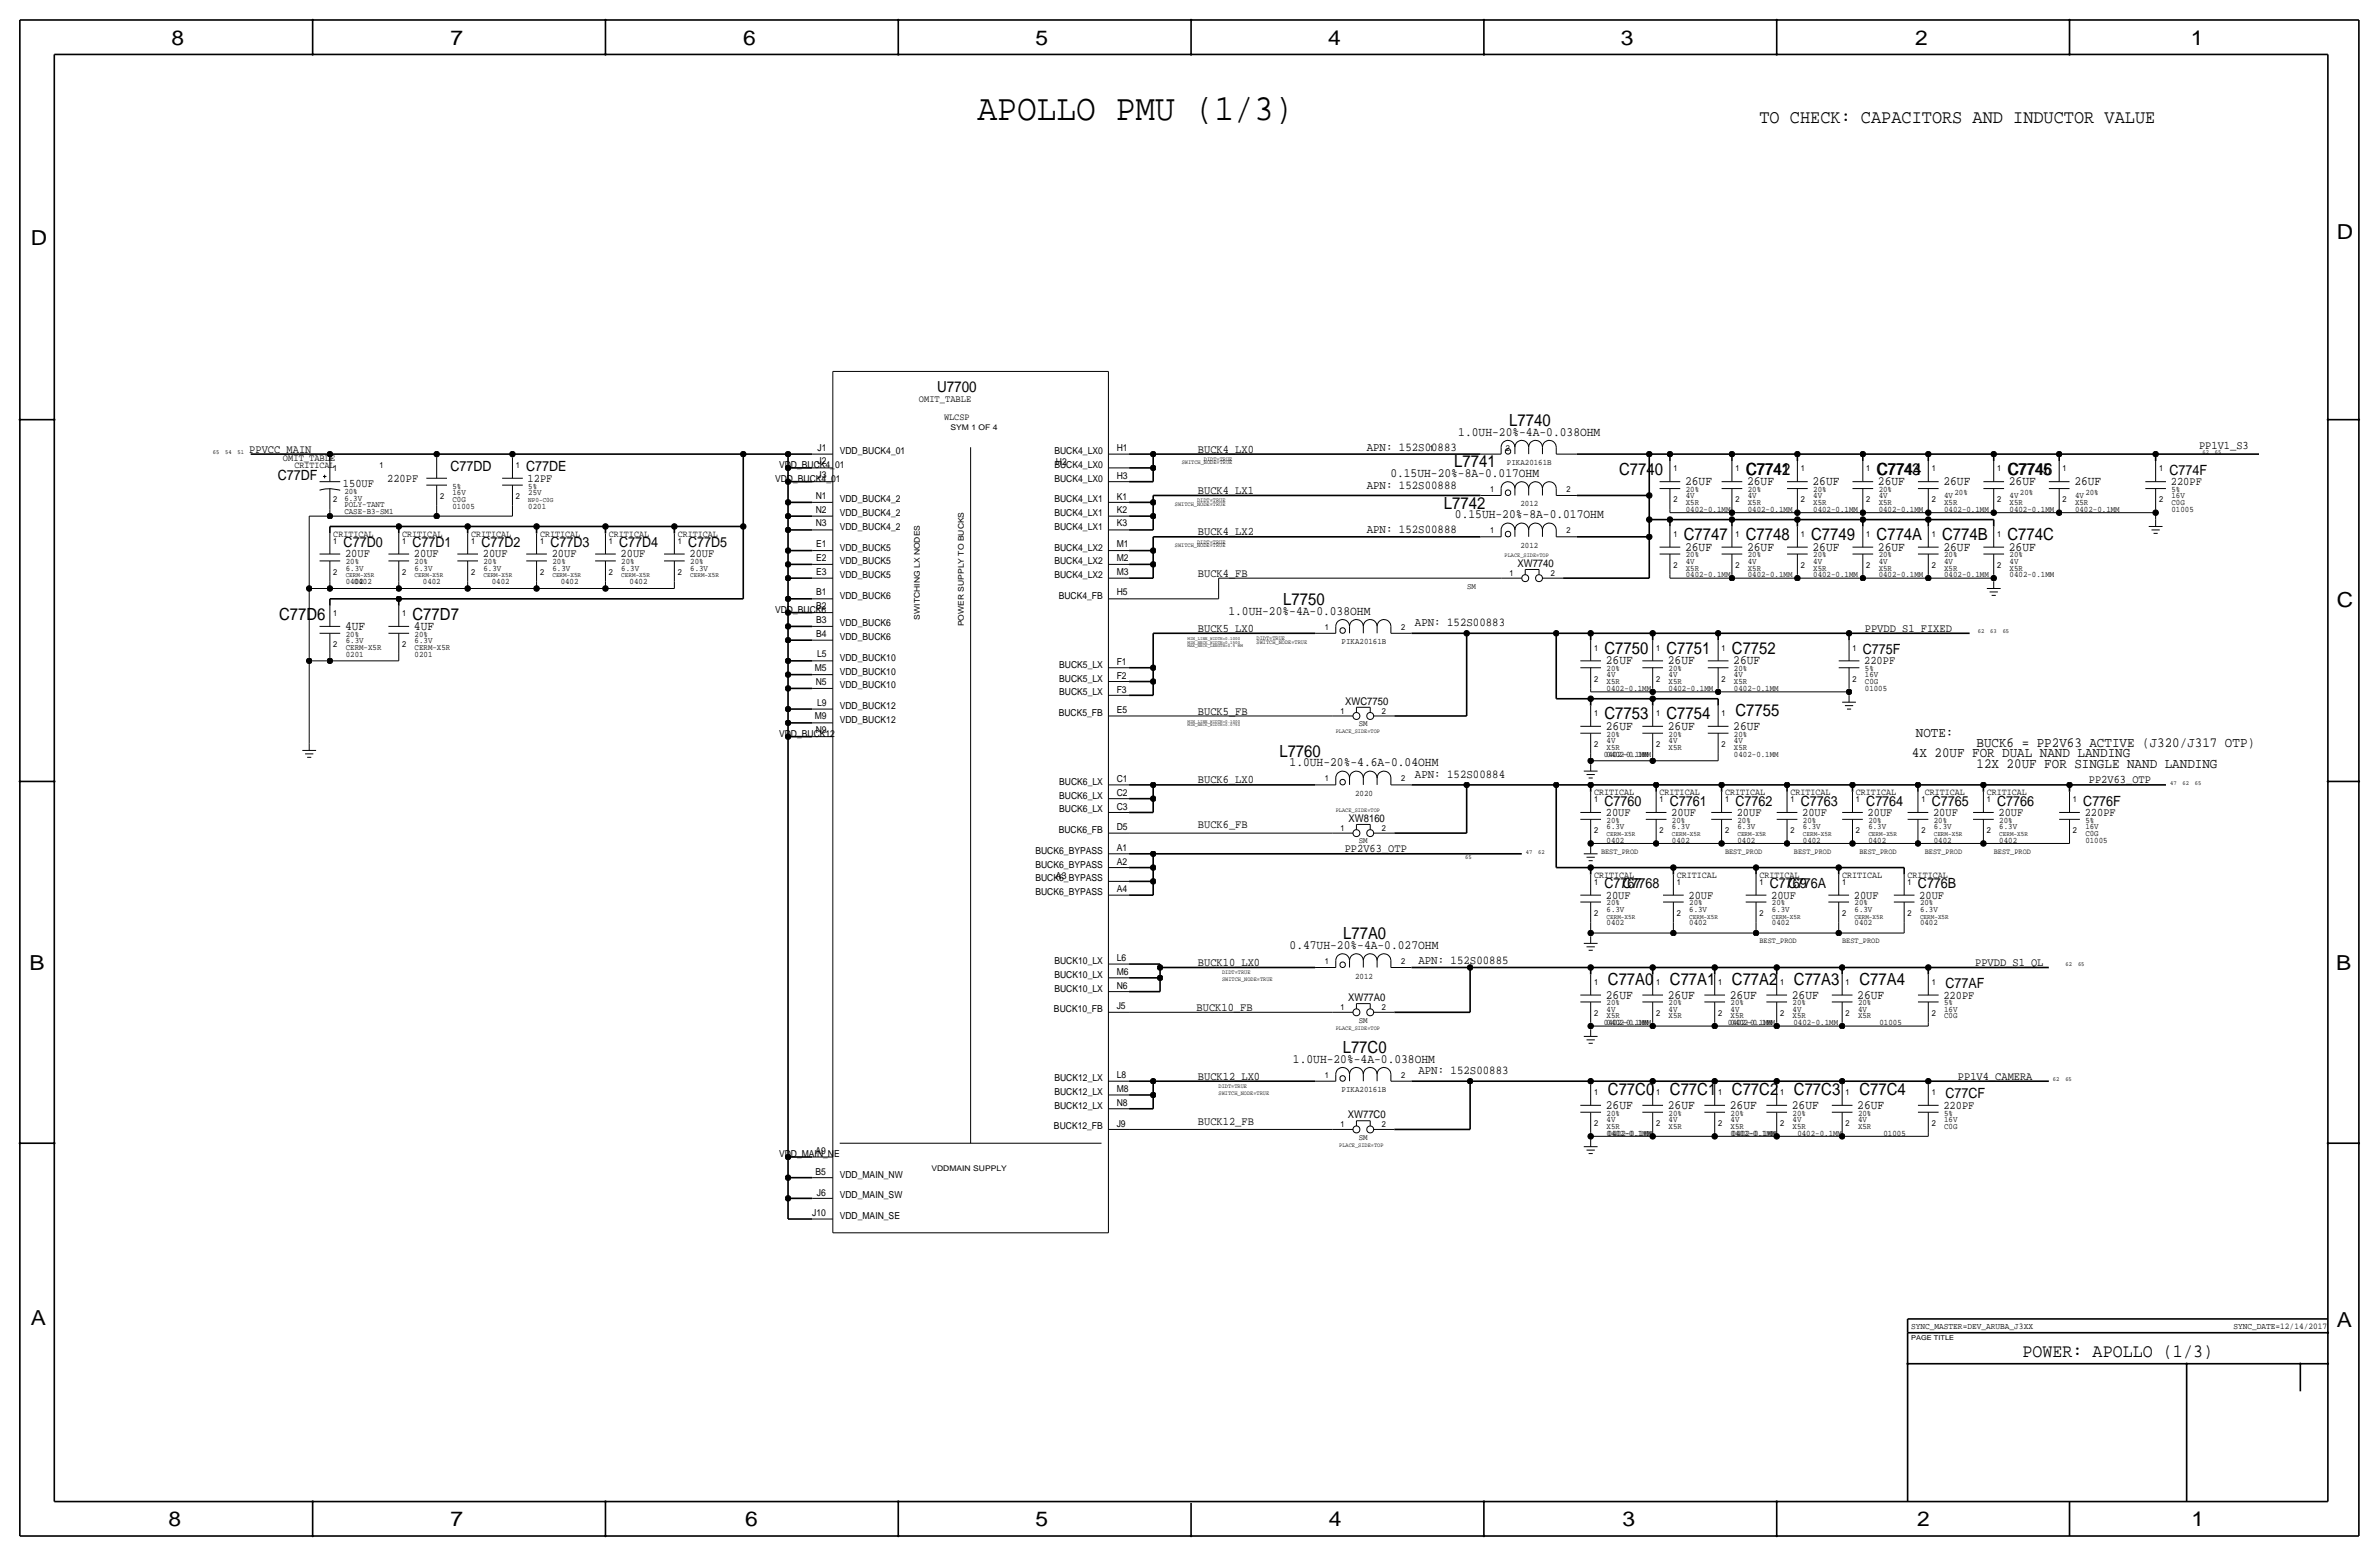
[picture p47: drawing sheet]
<svg xmlns="http://www.w3.org/2000/svg" width="877mm" height="574mm" viewBox="0 0 877 574" stroke-linecap="round" stroke-linejoin="round" font-family="sans-serif">
<defs><g id="words">
<text font-size="13.6" x="360.4" y="44.2">APOLLO PMU (1/3)</text>
<g font-size="7.6">
<text x="63.2" y="16.5">8</text>
<text x="166.1" y="16.5">7</text>
<text x="274" y="16.5">6</text>
<text x="381.7" y="16.5">5</text>
<text x="489.7" y="16.5">4</text>
<text x="597.6" y="16.5">3</text>
<text x="706.1" y="16.5">2</text>
<text x="807.7" y="16.5">1</text>
<text x="861.5" y="88.1">D</text>
<text x="11.4" y="90.4">D</text>
<text x="861.5" y="223.8">C</text>
<text x="10.8" y="357.6">B</text>
<text x="861.3" y="357.4">B</text>
<text x="11.3" y="488.4">A</text>
<text x="861.5" y="489.2">A</text>
<text x="62.2" y="562.6">8</text>
<text x="166" y="562.6">7</text>
<text x="274.8" y="562.6">6</text>
<text x="381.7" y="562.6">5</text>
<text x="489.9" y="562.6">4</text>
<text x="598.1" y="562.6">3</text>
<text x="706.8" y="562.6">2</text>
<text x="807.9" y="562.6">1</text>
</g>
<text font-size="7" x="648.7" y="45.5">TO CHECK: CAPACITORS AND INDUCTOR VALUE</text>
<text font-size="6.9" x="745.6" y="500.1">POWER: APOLLO (1/3)</text>
<g font-size="6.2">
<text x="556.4" y="157">L7740</text>
<text x="536.1" y="172.2">L7741</text>
<text x="596.9" y="175">C7740</text>
<text x="643.6" y="175">C7741</text>
<text x="643.9" y="175">C7742</text>
<text x="691.8" y="175">C7743</text>
<text x="692.2" y="175">C7744</text>
<text x="740.1" y="175">C7745</text>
<text x="740.4" y="175">C7746</text>
<text x="532.3" y="187.5">L7742</text>
<text x="620.7" y="199.1">C7747</text>
<text x="643.6" y="199.1">C7748</text>
<text x="667.7" y="199.1">C7749</text>
<text x="691.8" y="199.1">C774A</text>
<text x="716" y="199.1">C774B</text>
<text x="740.1" y="199.1">C774C</text>
<text x="473.1" y="223">L7750</text>
<text x="102.9" y="228.3">C77D6</text>
<text x="152.1" y="228.3">C77D7</text>
<text x="591.5" y="241">C7750</text>
<text x="614.4" y="241">C7751</text>
<text x="638.5" y="241">C7752</text>
<text x="639.8" y="263.9">C7755</text>
<text x="591.5" y="265.2">C7753</text>
<text x="614.4" y="265.2">C7754</text>
<text x="471.7" y="278.9">L7760</text>
<text x="495.2" y="346.2">L77A0</text>
<text x="592.8" y="363">C77A0</text>
<text x="615.6" y="363">C77A1</text>
<text x="638.5" y="363">C77A2</text>
<text x="661.4" y="363">C77A3</text>
<text x="685.5" y="363">C77A4</text>
<text x="495" y="388.1">L77C0</text>
<text x="592.8" y="403.6">C77C0</text>
<text x="615.6" y="403.6">C77C1</text>
<text x="638.5" y="403.6">C77C2</text>
<text x="661.4" y="403.6">C77C3</text>
<text x="685.5" y="403.6">C77C4</text>
</g>
<text font-size="5.6" x="345.4" y="144.5">U7700</text>
<g font-size="5.2">
<text x="166.1" y="173.7">C77DD</text>
<text x="194" y="173.7">C77DE</text>
<text x="102.4" y="177">C77DF</text>
<text x="799.8" y="175">C774F</text>
<text x="126.7" y="201.7">C77D0</text>
<text x="152.1" y="201.7">C77D1</text>
<text x="177.5" y="201.7">C77D2</text>
<text x="202.9" y="201.7">C77D3</text>
<text x="228.3" y="201.7">C77D4</text>
<text x="253.7" y="201.7">C77D5</text>
<text x="686.8" y="241">C775F</text>
<text x="706.3" y="271.5">NOTE:</text>
<text x="728.7" y="275.3">BUCK6 = PP2V63 ACTIVE (J320/J317 OTP)</text>
<text x="704.9" y="279.1">4X 20UF FOR DUAL NAND LANDING</text>
<text x="728.7" y="283">12X 20UF FOR SINGLE NAND LANDING</text>
<text x="591.5" y="296.9">C7760</text>
<text x="615.6" y="296.9">C7761</text>
<text x="639.8" y="296.9">C7762</text>
<text x="663.9" y="296.9">C7763</text>
<text x="688" y="296.9">C7764</text>
<text x="712.2" y="296.9">C7765</text>
<text x="736.3" y="296.9">C7766</text>
<text x="768" y="296.9">C776F</text>
<text x="591.5" y="327.4">C7767</text>
<text x="598.2" y="327.4">C7768</text>
<text x="652.5" y="327.4">C7769</text>
<text x="659.1" y="327.4">C776A</text>
<text x="707.1" y="327.4">C776B</text>
<text x="717.2" y="364.2">C77AF</text>
<text x="717.2" y="404.9">C77CF</text>
</g>
<g font-size="4.7">
<text x="537.6" y="160.5">1.0UH-20%-4A-0.038OHM</text>
<text x="512.6" y="175.8">0.15UH-20%-8A-0.017OHM</text>
<text x="621.2" y="178.8">26UF</text>
<text x="644.1" y="178.8">26UF</text>
<text x="668.2" y="178.8">26UF</text>
<text x="692.4" y="178.8">26UF</text>
<text x="716.5" y="178.8">26UF</text>
<text x="740.6" y="178.8">26UF</text>
<text x="764.7" y="178.8">26UF</text>
<text x="536.4" y="191">0.15UH-20%-8A-0.017OHM</text>
<text x="621.2" y="202.9">26UF</text>
<text x="644.1" y="202.9">26UF</text>
<text x="668.2" y="202.9">26UF</text>
<text x="692.4" y="202.9">26UF</text>
<text x="716.5" y="202.9">26UF</text>
<text x="740.6" y="202.9">26UF</text>
<text x="452.9" y="226.6">1.0UH-20%-4A-0.038OHM</text>
<text x="127.2" y="232.2">4UF</text>
<text x="152.6" y="232.2">4UF</text>
<text x="592" y="244.9">26UF</text>
<text x="614.9" y="244.9">26UF</text>
<text x="639" y="244.9">26UF</text>
<text x="592" y="269">26UF</text>
<text x="614.9" y="269">26UF</text>
<text x="639" y="269">26UF</text>
<text x="475.4" y="282.4">1.0UH-20%-4.6A-0.04OHM</text>
<text x="475.4" y="349.8">0.47UH-20%-4A-0.027OHM</text>
<text x="592" y="368">26UF</text>
<text x="614.9" y="368">26UF</text>
<text x="637.7" y="368">26UF</text>
<text x="660.6" y="368">26UF</text>
<text x="684.7" y="368">26UF</text>
<text x="476.7" y="391.7">1.0UH-20%-4A-0.038OHM</text>
<text x="592" y="408.7">26UF</text>
<text x="614.9" y="408.7">26UF</text>
<text x="637.7" y="408.7">26UF</text>
<text x="660.6" y="408.7">26UF</text>
<text x="684.7" y="408.7">26UF</text>
</g>
<g font-size="4.4">
<text x="503.9" y="166.1">APN: 152S00883</text>
<text x="503.9" y="180.1">APN: 152S00888</text>
<text x="503.9" y="196.6">APN: 152S00888</text>
<text x="521.7" y="230.9">APN: 152S00883</text>
<text x="521.7" y="286.8">APN: 152S00884</text>
<text x="522.9" y="355.3">APN: 152S00885</text>
<text x="522.9" y="396">APN: 152S00883</text>
</g>
<g font-size="4.3">
<text x="91.9" y="166.9">PPVCC_MAIN</text>
<text x="441.7" y="166.9">BUCK4_LX0</text>
<text x="810.7" y="165.6">PP1V1_S3</text>
<text x="126.4" y="179.3">150UF</text>
<text x="142.8" y="177.5">220PF</text>
<text x="194.5" y="177.5">12PF</text>
<text x="800.3" y="178.8">220PF</text>
<text x="441.7" y="182.1">BUCK4_LX1</text>
<text x="441.7" y="197.3">BUCK4_LX2</text>
<text x="127.2" y="205.5">20UF</text>
<text x="152.6" y="205.5">20UF</text>
<text x="178" y="205.5">20UF</text>
<text x="203.4" y="205.5">20UF</text>
<text x="228.8" y="205.5">20UF</text>
<text x="254.2" y="205.5">20UF</text>
<text x="441.7" y="212.6">BUCK4_FB</text>
<text x="441.7" y="232.9">BUCK5_LX0</text>
<text x="687.5" y="232.9">PPVDD_S1_FIXED</text>
<text x="687.3" y="244.9">220PF</text>
<text x="441.7" y="263.4">BUCK5_FB</text>
<text x="441.7" y="288.8">BUCK6_LX0</text>
<text x="770.1" y="288.8">PP2V63_OTP</text>
<text x="441.7" y="305.3">BUCK6_FB</text>
<text x="592" y="300.7">20UF</text>
<text x="616.2" y="300.7">20UF</text>
<text x="640.3" y="300.7">20UF</text>
<text x="664.4" y="300.7">20UF</text>
<text x="688.5" y="300.7">20UF</text>
<text x="712.7" y="300.7">20UF</text>
<text x="736.8" y="300.7">20UF</text>
<text x="768.6" y="300.7">220PF</text>
<text x="495.8" y="314.2">PP2V63_OTP</text>
<text x="592" y="331.2">20UF</text>
<text x="622.5" y="331.2">20UF</text>
<text x="653" y="331.2">20UF</text>
<text x="683.5" y="331.2">20UF</text>
<text x="707.6" y="331.2">20UF</text>
<text x="441.7" y="356.1">BUCK10_LX0</text>
<text x="728.2" y="356.1">PPVDD_S1_QL</text>
<text x="716.5" y="368">220PF</text>
<text x="441.1" y="372.6">BUCK10_FB</text>
<text x="441.7" y="398">BUCK12_LX0</text>
<text x="721.8" y="398">PP1V4_CAMERA</text>
<text x="716.5" y="408.7">220PF</text>
<text x="441.7" y="414.5">BUCK12_FB</text>
</g>
<g font-size="3.9">
<text x="559.4" y="209">XW7740</text>
<text x="495.9" y="259.8">XWC7750</text>
<text x="497.2" y="303">XW8160</text>
<text x="497" y="369.1">XW77A0</text>
<text x="496.9" y="412.2">XW77C0</text>
</g>
<g font-size="3.6">
<text x="338.8" y="148.3">OMIT_TABLE</text>
<text x="104.3" y="169.9">OMIT_TABLE</text>
</g>
<g font-size="3.5">
<text x="348" y="154.7">WLCSP</text>
<text x="301.4" y="166.1">J1</text>
<text x="309.6" y="167.4">VDD_BUCK4_01</text>
<text x="388.7" y="167.4">BUCK4_LX0</text>
<text x="411.7" y="166.3">H1</text>
<text x="108.6" y="172.5">CRITICAL</text>
<text x="287.2" y="172.5">VDD_BUCK4_01</text>
<text x="301.4" y="171.2">J2</text>
<text x="388.7" y="172.5">BUCK4_LX0</text>
<text x="389.3" y="171.4">H2</text>
<text x="285.8" y="177.5">VDD_BUCK4_01</text>
<text x="301.4" y="176.3">J3</text>
<text x="388.7" y="177.5">BUCK4_LX0</text>
<text x="411.7" y="176.5">H3</text>
<text x="300.7" y="183.9">N1</text>
<text x="309.6" y="185.2">VDD_BUCK4_2</text>
<text x="388.7" y="185.2">BUCK4_LX1</text>
<text x="411.7" y="184.1">K1</text>
<text x="300.7" y="189">N2</text>
<text x="309.6" y="190.2">VDD_BUCK4_2</text>
<text x="388.7" y="190.2">BUCK4_LX1</text>
<text x="411.7" y="189.2">K2</text>
<text x="122.9" y="197.9">CRITICAL</text>
<text x="148.3" y="197.9">CRITICAL</text>
<text x="173.7" y="197.9">CRITICAL</text>
<text x="199.1" y="197.9">CRITICAL</text>
<text x="224.5" y="197.9">CRITICAL</text>
<text x="249.9" y="197.9">CRITICAL</text>
<text x="300.7" y="194">N3</text>
<text x="309.6" y="195.3">VDD_BUCK4_2</text>
<text x="388.7" y="195.3">BUCK4_LX1</text>
<text x="411.7" y="194">K3</text>
<text x="300.9" y="201.7">E1</text>
<text x="309.6" y="202.9">VDD_BUCK5</text>
<text x="388.7" y="202.9">BUCK4_LX2</text>
<text x="411.7" y="201.7">M1</text>
<text x="300.9" y="206.7">E2</text>
<text x="309.6" y="208">VDD_BUCK5</text>
<text x="388.7" y="208">BUCK4_LX2</text>
<text x="411.7" y="206.7">M2</text>
<text x="300.9" y="211.8">E3</text>
<text x="309.6" y="213.1">VDD_BUCK5</text>
<text x="388.7" y="213.1">BUCK4_LX2</text>
<text x="411.7" y="211.8">M3</text>
<text x="300.9" y="219.4">B1</text>
<text x="309.6" y="220.7">VDD_BUCK6</text>
<text x="390.3" y="220.7">BUCK4_FB</text>
<text x="411.7" y="219.4">H5</text>
<text x="285.8" y="225.8">VDD_BUCK6</text>
<text x="300.9" y="224.5">B2</text>
<text x="300.9" y="229.6">B3</text>
<text x="309.6" y="230.9">VDD_BUCK6</text>
<text x="300.9" y="234.7">B4</text>
<text x="309.6" y="236">VDD_BUCK6</text>
<text x="301.2" y="242.3">L5</text>
<text x="309.6" y="243.6">VDD_BUCK10</text>
<text x="411.7" y="245.1">F1</text>
<text x="300.4" y="247.4">M5</text>
<text x="309.6" y="248.7">VDD_BUCK10</text>
<text x="390.5" y="251.2">BUCK5_LX</text>
<text x="390.5" y="246.1">BUCK5_LX</text>
<text x="411.7" y="250.2">F2</text>
<text x="300.7" y="252.5">N5</text>
<text x="309.6" y="253.7">VDD_BUCK10</text>
<text x="390.5" y="256.3">BUCK5_LX</text>
<text x="411.7" y="255.3">F3</text>
<text x="301.2" y="260.1">L9</text>
<text x="309.6" y="261.4">VDD_BUCK12</text>
<text x="390.3" y="263.9">BUCK5_FB</text>
<text x="411.7" y="262.9">E5</text>
<text x="300.4" y="265.2">M9</text>
<text x="309.6" y="266.4">VDD_BUCK12</text>
<text x="287.2" y="271.5">VDD_BUCK12</text>
<text x="300.7" y="270.3">N9</text>
<text x="390.5" y="289.3">BUCK6_LX</text>
<text x="411.7" y="293.4">C2</text>
<text x="411.7" y="288.3">C1</text>
<text x="587.7" y="293.1">CRITICAL</text>
<text x="611.8" y="293.1">CRITICAL</text>
<text x="636" y="293.1">CRITICAL</text>
<text x="660.1" y="293.1">CRITICAL</text>
<text x="684.2" y="293.1">CRITICAL</text>
<text x="709.6" y="293.1">CRITICAL</text>
<text x="732.5" y="293.1">CRITICAL</text>
<text x="390.5" y="299.5">BUCK6_LX</text>
<text x="390.5" y="294.4">BUCK6_LX</text>
<text x="411.7" y="298.4">C3</text>
<text x="390.3" y="307.1">BUCK6_FB</text>
<text x="411.7" y="306.1">D5</text>
<text x="381.7" y="314.7">BUCK6_BYPASS</text>
<text x="411.7" y="313.7">A1</text>
<text x="381.7" y="319.8">BUCK6_BYPASS</text>
<text x="389.3" y="323.8">A3</text>
<text x="411.7" y="318.8">A2</text>
<text x="587.7" y="323.6">CRITICAL</text>
<text x="618.2" y="323.6">CRITICAL</text>
<text x="648.7" y="323.6">CRITICAL</text>
<text x="679.1" y="323.6">CRITICAL</text>
<text x="703.3" y="323.6">CRITICAL</text>
<text x="381.7" y="329.9">BUCK6_BYPASS</text>
<text x="381.7" y="324.9">BUCK6_BYPASS</text>
<text x="411.7" y="328.9">A4</text>
<text x="388.7" y="355.3">BUCK10_LX</text>
<text x="411.7" y="359.4">M6</text>
<text x="411.7" y="354.3">L6</text>
<text x="388.7" y="365.5">BUCK10_LX</text>
<text x="388.7" y="360.4">BUCK10_LX</text>
<text x="411.7" y="364.5">N6</text>
<text x="388.6" y="373.1">BUCK10_FB</text>
<text x="411.7" y="372.1">J5</text>
<text x="388.7" y="398.5">BUCK12_LX</text>
<text x="411.7" y="397.5">L8</text>
<text x="388.7" y="403.6">BUCK12_LX</text>
<text x="411.7" y="407.7">N8</text>
<text x="411.7" y="402.6">M8</text>
<text x="388.7" y="408.7">BUCK12_LX</text>
<text x="388.6" y="416.3">BUCK12_FB</text>
<text x="411.7" y="415.3">J9</text>
<text x="300.6" y="425.4">A9</text>
<text x="287.2" y="426.5">VDD_MAIN_NE</text>
<text x="300.6" y="433.1">B5</text>
<text x="309.6" y="434.1">VDD_MAIN_NW</text>
<text x="301.2" y="440.7">J6</text>
<text x="309.6" y="441.7">VDD_MAIN_SW</text>
<text x="299.4" y="448.3">J10</text>
<text x="309.6" y="449.3">VDD_MAIN_SE</text>
</g>
<g font-size="3.2">
<text x="704.5" y="490">SYNC_MASTER=DEV_ARUBA_J3XX</text>
<text x="823.4" y="490">SYNC_DATE=12/14/2017</text>
</g>
<g font-size="3.1">
<text x="527" y="166.1">1</text>
<text x="555.2" y="166.1">2</text>
<text x="122.9" y="173.7">1</text>
<text x="139.9" y="172.5">1</text>
<text x="190.2" y="172.5">1</text>
<text x="555.6" y="171.4">PIKA20161B</text>
<text x="616.9" y="173.7">1</text>
<text x="639.8" y="173.7">1</text>
<text x="663.9" y="173.7">1</text>
<text x="688" y="173.7">1</text>
<text x="712.2" y="173.7">1</text>
<text x="736.3" y="173.7">1</text>
<text x="760.4" y="173.7">1</text>
<text x="796" y="173.7">1</text>
<text x="122.9" y="185.2">2</text>
<text x="126.9" y="182.1">20%</text>
<text x="126.9" y="184.7">6.3V</text>
<text x="162.3" y="183.9">2</text>
<text x="166.8" y="184.9">C0G</text>
<text x="166.8" y="180.1">5%</text>
<text x="166.8" y="182.4">16V</text>
<text x="190.2" y="183.9">2</text>
<text x="194.8" y="180.1">5%</text>
<text x="194.8" y="182.4">25V</text>
<text x="549.3" y="181.4">1</text>
<text x="577.5" y="181.4">2</text>
<text x="616.9" y="185.2">2</text>
<text x="621.5" y="181.4">20%</text>
<text x="621.5" y="183.6">4V</text>
<text x="639.8" y="185.2">2</text>
<text x="644.3" y="181.4">20%</text>
<text x="644.3" y="183.6">4V</text>
<text x="663.9" y="185.2">2</text>
<text x="668.5" y="181.4">20%</text>
<text x="668.5" y="183.6">4V</text>
<text x="688" y="185.2">2</text>
<text x="692.6" y="181.4">20%</text>
<text x="692.6" y="183.6">4V</text>
<text x="712.2" y="185.2">2</text>
<text x="716.7" y="183.6">4V</text>
<text x="720.5" y="182.6">20%</text>
<text x="736.3" y="185.2">2</text>
<text x="740.9" y="183.6">4V</text>
<text x="744.7" y="182.6">20%</text>
<text x="760.4" y="185.2">2</text>
<text x="765" y="183.6">4V</text>
<text x="768.8" y="182.6">20%</text>
<text x="796" y="185.2">2</text>
<text x="800.6" y="181.4">5%</text>
<text x="800.6" y="183.6">16V</text>
<text x="126.9" y="186.9">POLY-TANT</text>
<text x="126.9" y="189.5">CASE-B3-SM1</text>
<text x="166.8" y="187.5">01005</text>
<text x="194.8" y="187.5">0201</text>
<text x="560.5" y="186.7">2012</text>
<text x="621.5" y="186.2">X5R</text>
<text x="621.5" y="188.7">0402-0.1MM</text>
<text x="644.3" y="186.2">X5R</text>
<text x="644.3" y="188.7">0402-0.1MM</text>
<text x="668.5" y="188.7">0402-0.1MM</text>
<text x="668.5" y="186.2">X5R</text>
<text x="692.6" y="188.7">0402-0.1MM</text>
<text x="692.6" y="186.2">X5R</text>
<text x="716.7" y="188.7">0402-0.1MM</text>
<text x="716.7" y="186.2">X5R</text>
<text x="740.9" y="188.7">0402-0.1MM</text>
<text x="740.9" y="186.2">X5R</text>
<text x="765" y="186.2">X5R</text>
<text x="765" y="188.7">0402-0.1MM</text>
<text x="800.6" y="186.2">C0G</text>
<text x="800.6" y="188.7">01005</text>
<text x="549.3" y="196.6">1</text>
<text x="577.5" y="196.6">2</text>
<text x="616.9" y="197.9">1</text>
<text x="639.8" y="197.9">1</text>
<text x="663.9" y="197.9">1</text>
<text x="688" y="197.9">1</text>
<text x="712.2" y="197.9">1</text>
<text x="736.3" y="197.9">1</text>
<text x="122.9" y="200.4">1</text>
<text x="148.3" y="200.4">1</text>
<text x="173.7" y="200.4">1</text>
<text x="199.1" y="200.4">1</text>
<text x="224.5" y="200.4">1</text>
<text x="249.9" y="200.4">1</text>
<text x="560.5" y="201.9">2012</text>
<text x="127.5" y="208">20%</text>
<text x="152.9" y="208">20%</text>
<text x="178.3" y="208">20%</text>
<text x="203.7" y="208">20%</text>
<text x="229.1" y="208">20%</text>
<text x="254.5" y="208">20%</text>
<text x="616.9" y="209.3">2</text>
<text x="621.5" y="207.8">4V</text>
<text x="621.5" y="205.5">20%</text>
<text x="639.8" y="209.3">2</text>
<text x="644.3" y="205.5">20%</text>
<text x="644.3" y="207.8">4V</text>
<text x="663.9" y="209.3">2</text>
<text x="668.5" y="205.5">20%</text>
<text x="668.5" y="207.8">4V</text>
<text x="688" y="209.3">2</text>
<text x="692.6" y="205.5">20%</text>
<text x="692.6" y="207.8">4V</text>
<text x="712.2" y="209.3">2</text>
<text x="716.7" y="205.5">20%</text>
<text x="716.7" y="207.8">4V</text>
<text x="736.3" y="209.3">2</text>
<text x="740.9" y="205.5">20%</text>
<text x="740.9" y="207.8">4V</text>
<text x="122.9" y="211.8">2</text>
<text x="127.5" y="215.4">0402</text>
<text x="127.5" y="210.3">6.3V</text>
<text x="130.5" y="215.4">0402</text>
<text x="148.3" y="211.8">2</text>
<text x="152.9" y="210.3">6.3V</text>
<text x="155.9" y="215.4">0402</text>
<text x="173.7" y="211.8">2</text>
<text x="178.3" y="210.3">6.3V</text>
<text x="181.3" y="215.4">0402</text>
<text x="199.1" y="211.8">2</text>
<text x="203.7" y="210.3">6.3V</text>
<text x="206.7" y="215.4">0402</text>
<text x="224.5" y="211.8">2</text>
<text x="229.1" y="210.3">6.3V</text>
<text x="232.1" y="215.4">0402</text>
<text x="249.9" y="211.8">2</text>
<text x="254.5" y="210.3">6.3V</text>
<text x="556.5" y="212.3">1</text>
<text x="571.7" y="212.3">2</text>
<text x="621.5" y="212.9">0402-0.1MM</text>
<text x="621.5" y="210.3">X5R</text>
<text x="644.3" y="212.9">0402-0.1MM</text>
<text x="644.3" y="210.3">X5R</text>
<text x="668.5" y="212.9">0402-0.1MM</text>
<text x="668.5" y="210.3">X5R</text>
<text x="692.6" y="212.9">0402-0.1MM</text>
<text x="692.6" y="210.3">X5R</text>
<text x="716.7" y="212.9">0402-0.1MM</text>
<text x="716.7" y="210.3">X5R</text>
<text x="740.9" y="212.9">0402-0.1MM</text>
<text x="740.9" y="210.3">X5R</text>
<text x="540.8" y="216.9">SM</text>
<text x="122.9" y="227.1">1</text>
<text x="148.3" y="227.1">1</text>
<text x="488.4" y="232.2">1</text>
<text x="516.6" y="232.2">2</text>
<text x="122.9" y="238.5">2</text>
<text x="127.5" y="234.7">20%</text>
<text x="127.5" y="239.5">CERM-X5R</text>
<text x="127.5" y="237">6.3V</text>
<text x="148.3" y="238.5">2</text>
<text x="152.9" y="239.5">CERM-X5R</text>
<text x="152.9" y="237">6.3V</text>
<text x="152.9" y="234.7">20%</text>
<text x="494.6" y="237.5">PIKA20161B</text>
<text x="587.7" y="239.8">1</text>
<text x="610.6" y="239.8">1</text>
<text x="634.7" y="239.8">1</text>
<text x="683" y="239.8">1</text>
<text x="127.5" y="242.1">0201</text>
<text x="152.9" y="242.1">0201</text>
<text x="587.7" y="251.2">2</text>
<text x="592.3" y="247.4">20%</text>
<text x="592.3" y="249.7">4V</text>
<text x="610.6" y="251.2">2</text>
<text x="615.1" y="247.4">20%</text>
<text x="615.1" y="249.7">4V</text>
<text x="634.7" y="251.2">2</text>
<text x="639.3" y="247.4">20%</text>
<text x="639.3" y="249.7">4V</text>
<text x="683" y="251.2">2</text>
<text x="687.5" y="247.4">5%</text>
<text x="687.5" y="249.7">16V</text>
<text x="592.3" y="254.8">0402-0.1MM</text>
<text x="592.3" y="252.2">X5R</text>
<text x="615.1" y="254.8">0402-0.1MM</text>
<text x="615.1" y="252.2">X5R</text>
<text x="639.3" y="252.2">X5R</text>
<text x="639.3" y="254.8">0402-0.1MM</text>
<text x="687.5" y="254.8">01005</text>
<text x="687.5" y="252.2">C0G</text>
<text x="494.2" y="263.1">1</text>
<text x="509.5" y="263.1">2</text>
<text x="587.7" y="263.9">1</text>
<text x="610.6" y="263.9">1</text>
<text x="634.7" y="263.9">1</text>
<text x="501" y="267.7">SM</text>
<text x="587.7" y="275.3">2</text>
<text x="592.3" y="271.5">20%</text>
<text x="592.3" y="273.8">4V</text>
<text x="610.6" y="275.3">2</text>
<text x="615.1" y="271.5">20%</text>
<text x="615.1" y="273.8">4V</text>
<text x="634.7" y="275.3">2</text>
<text x="639.3" y="271.5">20%</text>
<text x="639.3" y="273.8">4V</text>
<text x="591.3" y="278.9">0402-0.1MM</text>
<text x="592.3" y="278.9">0402-0.1MM</text>
<text x="592.3" y="276.4">X5R</text>
<text x="615.1" y="276.4">X5R</text>
<text x="639.3" y="276.4">X5R</text>
<text x="639.3" y="278.9">0402-0.1MM</text>
<text x="488.4" y="288">1</text>
<text x="499.6" y="293.4">2020</text>
<text x="516.6" y="288">2</text>
<text x="587.7" y="295.7">1</text>
<text x="611.8" y="295.7">1</text>
<text x="636" y="295.7">1</text>
<text x="660.1" y="295.7">1</text>
<text x="684.2" y="295.7">1</text>
<text x="708.4" y="295.7">1</text>
<text x="732.5" y="295.7">1</text>
<text x="764.2" y="295.7">1</text>
<text x="592.3" y="303.3">20%</text>
<text x="592.3" y="305.6">6.3V</text>
<text x="616.4" y="303.3">20%</text>
<text x="616.4" y="305.6">6.3V</text>
<text x="640.5" y="303.3">20%</text>
<text x="640.5" y="305.6">6.3V</text>
<text x="664.7" y="303.3">20%</text>
<text x="664.7" y="305.6">6.3V</text>
<text x="688.8" y="303.3">20%</text>
<text x="688.8" y="305.6">6.3V</text>
<text x="712.9" y="303.3">20%</text>
<text x="712.9" y="305.6">6.3V</text>
<text x="737.1" y="303.3">20%</text>
<text x="737.1" y="305.6">6.3V</text>
<text x="768.8" y="303.3">5%</text>
<text x="768.8" y="305.6">16V</text>
<text x="494.2" y="306.3">1</text>
<text x="501" y="310.9">SM</text>
<text x="509.5" y="306.3">2</text>
<text x="587.7" y="307.1">2</text>
<text x="592.3" y="310.6">0402</text>
<text x="611.8" y="307.1">2</text>
<text x="616.4" y="310.6">0402</text>
<text x="636" y="307.1">2</text>
<text x="640.5" y="310.6">0402</text>
<text x="660.1" y="307.1">2</text>
<text x="664.7" y="310.6">0402</text>
<text x="684.2" y="307.1">2</text>
<text x="688.8" y="310.6">0402</text>
<text x="708.4" y="307.1">2</text>
<text x="712.9" y="310.6">0402</text>
<text x="732.5" y="307.1">2</text>
<text x="737.1" y="310.6">0402</text>
<text x="764.2" y="307.1">2</text>
<text x="768.8" y="310.6">01005</text>
<text x="768.8" y="308.1">C0G</text>
<text x="587.7" y="326.1">1</text>
<text x="618.2" y="326.1">1</text>
<text x="648.7" y="326.1">1</text>
<text x="679.1" y="326.1">1</text>
<text x="703.3" y="326.1">1</text>
<text x="592.3" y="333.8">20%</text>
<text x="622.8" y="333.8">20%</text>
<text x="653.2" y="333.8">20%</text>
<text x="683.7" y="333.8">20%</text>
<text x="707.8" y="333.8">20%</text>
<text x="587.7" y="337.6">2</text>
<text x="592.3" y="341.1">0402</text>
<text x="592.3" y="336">6.3V</text>
<text x="618.2" y="337.6">2</text>
<text x="622.8" y="341.1">0402</text>
<text x="622.8" y="336">6.3V</text>
<text x="648.7" y="337.6">2</text>
<text x="653.2" y="341.1">0402</text>
<text x="653.2" y="336">6.3V</text>
<text x="679.1" y="337.6">2</text>
<text x="683.7" y="341.1">0402</text>
<text x="683.7" y="336">6.3V</text>
<text x="703.3" y="337.6">2</text>
<text x="707.8" y="341.1">0402</text>
<text x="707.8" y="336">6.3V</text>
<text x="488.4" y="355.3">1</text>
<text x="516.6" y="355.3">2</text>
<text x="499.6" y="360.7">2012</text>
<text x="587.7" y="363">1</text>
<text x="610.6" y="363">1</text>
<text x="633.4" y="363">1</text>
<text x="656.3" y="363">1</text>
<text x="680.4" y="363">1</text>
<text x="712.2" y="363">1</text>
<text x="592.3" y="370.6">20%</text>
<text x="615.1" y="370.6">20%</text>
<text x="638" y="370.6">20%</text>
<text x="660.9" y="370.6">20%</text>
<text x="685" y="370.6">20%</text>
<text x="716.7" y="370.6">5%</text>
<text x="494.2" y="372.4">1</text>
<text x="501" y="376.9">SM</text>
<text x="509.5" y="372.4">2</text>
<text x="587.7" y="374.4">2</text>
<text x="591.3" y="378">0402-0.1MM</text>
<text x="592.3" y="372.9">4V</text>
<text x="592.3" y="378">0402-0.1MM</text>
<text x="592.3" y="375.4">X5R</text>
<text x="610.6" y="374.4">2</text>
<text x="615.1" y="375.4">X5R</text>
<text x="615.1" y="372.9">4V</text>
<text x="633.4" y="374.4">2</text>
<text x="637" y="378">0402-0.1MM</text>
<text x="638" y="378">0402-0.1MM</text>
<text x="638" y="375.4">X5R</text>
<text x="638" y="372.9">4V</text>
<text x="656.3" y="374.4">2</text>
<text x="660.9" y="375.4">X5R</text>
<text x="660.9" y="372.9">4V</text>
<text x="661.2" y="378">0402-0.1MM</text>
<text x="680.4" y="374.4">2</text>
<text x="685" y="375.4">X5R</text>
<text x="685" y="372.9">4V</text>
<text x="692.9" y="378">01005</text>
<text x="712.2" y="374.4">2</text>
<text x="716.7" y="372.9">16V</text>
<text x="716.7" y="375.4">C0G</text>
<text x="488.4" y="397.3">1</text>
<text x="516.6" y="397.3">2</text>
<text x="494.6" y="402.6">PIKA20161B</text>
<text x="587.7" y="403.6">1</text>
<text x="610.6" y="403.6">1</text>
<text x="633.4" y="403.6">1</text>
<text x="656.3" y="403.6">1</text>
<text x="680.4" y="403.6">1</text>
<text x="712.2" y="403.6">1</text>
<text x="592.3" y="411.2">20%</text>
<text x="592.3" y="413.5">4V</text>
<text x="615.1" y="411.2">20%</text>
<text x="615.1" y="413.5">4V</text>
<text x="638" y="411.2">20%</text>
<text x="638" y="413.5">4V</text>
<text x="660.9" y="411.2">20%</text>
<text x="660.9" y="413.5">4V</text>
<text x="685" y="413.5">4V</text>
<text x="685" y="411.2">20%</text>
<text x="716.7" y="411.2">5%</text>
<text x="716.7" y="413.5">16V</text>
<text x="494.2" y="415.5">1</text>
<text x="509.5" y="415.5">2</text>
<text x="587.7" y="415">2</text>
<text x="592.3" y="418.6">0402-0.1MM</text>
<text x="592.3" y="416.1">X5R</text>
<text x="592.8" y="418.6">0402-0.1MM</text>
<text x="610.6" y="415">2</text>
<text x="615.1" y="416.1">X5R</text>
<text x="633.4" y="415">2</text>
<text x="638" y="418.6">0402-0.1MM</text>
<text x="638" y="416.1">X5R</text>
<text x="638.5" y="418.6">0402-0.1MM</text>
<text x="656.3" y="415">2</text>
<text x="660.9" y="416.1">X5R</text>
<text x="662.6" y="418.6">0402-0.1MM</text>
<text x="680.4" y="415">2</text>
<text x="685" y="416.1">X5R</text>
<text x="694.4" y="418.6">01005</text>
<text x="712.2" y="415">2</text>
<text x="716.7" y="416.1">C0G</text>
<text x="501" y="420.1">SM</text>
</g>
<g font-size="2.9">
<text x="350.4" y="158.5">SYM 1 OF 4</text>
<text x="339.1" y="228.3" transform="rotate(-90 339.1 228.3)">SWITCHING LX NODES</text>
<text x="355.3" y="230.9" transform="rotate(-90 355.3 230.9)">POWER SUPPLY TO BUCKS</text>
<text x="590.2" y="314.7">BEST_PROD</text>
<text x="636" y="314.7">BEST_PROD</text>
<text x="661.4" y="314.7">BEST_PROD</text>
<text x="685.5" y="314.7">BEST_PROD</text>
<text x="709.6" y="314.7">BEST_PROD</text>
<text x="735" y="314.7">BEST_PROD</text>
<text x="648.7" y="347.7">BEST_PROD</text>
<text x="679.1" y="347.7">BEST_PROD</text>
<text x="343.4" y="431.5">VDDMAIN SUPPLY</text>
</g>
<g font-size="2.5">
<text x="194.8" y="184.9">NP0-C0G</text>
<text x="127.5" y="212.9">CERM-X5R</text>
<text x="152.9" y="212.9">CERM-X5R</text>
<text x="178.3" y="212.9">CERM-X5R</text>
<text x="203.7" y="212.9">CERM-X5R</text>
<text x="229.1" y="212.9">CERM-X5R</text>
<text x="254.5" y="212.9">CERM-X5R</text>
<text x="592.3" y="308.1">CERM-X5R</text>
<text x="616.4" y="308.1">CERM-X5R</text>
<text x="640.5" y="308.1">CERM-X5R</text>
<text x="664.7" y="308.1">CERM-X5R</text>
<text x="688.8" y="308.1">CERM-X5R</text>
<text x="712.9" y="308.1">CERM-X5R</text>
<text x="737.1" y="308.1">CERM-X5R</text>
<text x="592.3" y="338.6">CERM-X5R</text>
<text x="622.8" y="338.6">CERM-X5R</text>
<text x="653.2" y="338.6">CERM-X5R</text>
<text x="683.7" y="338.6">CERM-X5R</text>
<text x="707.8" y="338.6">CERM-X5R</text>
<text x="704.5" y="493.8">PAGE TITLE</text>
</g>
<g font-size="2.3">
<text x="78.4" y="167.4">65</text>
<text x="83" y="167.4">54</text>
<text x="87.6" y="167.4">51</text>
<text x="812" y="167.4">62</text>
<text x="816.6" y="167.4">65</text>
<text x="729.2" y="233.4">62</text>
<text x="733.8" y="233.4">63</text>
<text x="738.3" y="233.4">65</text>
<text x="800" y="289.3">47</text>
<text x="804.6" y="289.3">62</text>
<text x="809.2" y="289.3">65</text>
<text x="540.2" y="316.5">65</text>
<text x="562.6" y="314.7">47</text>
<text x="567.1" y="314.7">62</text>
<text x="761.5" y="356.1">62</text>
<text x="766.1" y="356.1">65</text>
<text x="756.9" y="398.5">62</text>
<text x="761.4" y="398.5">65</text>
</g>
<g font-size="2.2">
<text x="435.7" y="171.2">SWITCH_NODE=TRUE</text>
<text x="443.9" y="169.9">DIDT=TRUE</text>
<text x="441.3" y="185.2">DIDT=TRUE</text>
<text x="433.1" y="186.4">SWITCH_NODE=TRUE</text>
<text x="433.1" y="201.7">SWITCH_NODE=TRUE</text>
<text x="441.3" y="200.4">DIDT=TRUE</text>
<text x="554.7" y="205.5">PLACE_SIDE=TOP</text>
<text x="463.2" y="236">DIDT=TRUE</text>
<text x="463.2" y="237.2">SWITCH_NODE=TRUE</text>
<text x="492.5" y="270.3">PLACE_SIDE=TOP</text>
<text x="492.5" y="299.5">PLACE_SIDE=TOP</text>
<text x="450.5" y="359.2">DIDT=TRUE</text>
<text x="450.5" y="361.7">SWITCH_NODE=TRUE</text>
<text x="492.5" y="379.5">PLACE_SIDE=TOP</text>
<text x="449.3" y="401.1">DIDT=TRUE</text>
<text x="449.3" y="403.6">SWITCH_NODE=TRUE</text>
<text x="493.7" y="422.7">PLACE_SIDE=TOP</text>
</g>
<g font-size="1.7">
<text x="437.8" y="236">MIN_LINE_WIDTH=0.1000</text>
<text x="437.8" y="238.5">MAX_NECK_LENGTH=0.5 MM</text>
<text x="437.8" y="237.2">MIN_NECK_WIDTH=0.1500</text>
<text x="437.8" y="267.7">MIN_NECK_WIDTH=0.0750</text>
<text x="437.8" y="266.4">MIN_LINE_WIDTH=0.1000</text>
</g>
</g></defs>
<g fill="none" stroke="#000" stroke-width=".6" stroke-linecap="butt">
<path d="M7.3 7.4v558.8zM7.3 7.4h862.3zM115.3 7.4v12.7zM223.2 7.4v12.7zM331.2 7.4v12.7zM439.1 7.4v12.7zM547.1 7.4v12.7zM655 7.4v12.7zM763 7.4v12.7zM869.6 7.4v558.8zM20 20.1v533.4zM20 20.1h838.2z"/>
<path d="M858.2 20.1v533.4zM7.3 154.7h12.7zM858.2 154.7h11.4zM92.4 167.4h29.2zM121.6 167.4h39.4zM121.6 167.4v2.5zM161 167.4v1.3zM161 167.4h27.9zM188.9 167.4v1.3zM188.9 167.4h85.1zM274 167.4v26.7zM274 167.4h16.5z"/>
<path d="M290.5 167.4v5.1zM290.5 172.5h8.9zM290.5 172.5v5zM290.5 177.5h8.9zM290.5 177.5v7.7zM290.5 167.4h8.9zM416.3 167.4h8.8zM416.3 172.5h8.8zM416.3 177.5h8.8zM425.1 167.4h120.7zM425.1 167.4v5.1zM425.1 172.5v5z"/>
<path d="M581.4 167.4h26.6zM608 167.4h7.6zM608 167.4v15.2zM615.6 167.4h22.9zM615.6 167.4v2.5zM638.5 167.4h24.1zM638.5 167.4v2.5zM662.6 167.4h24.2zM662.6 167.4v2.5zM686.8 167.4h24.1zM686.8 167.4v2.5zM710.9 167.4h24.1z"/>
<path d="M710.9 167.4v2.5zM735 167.4h24.2zM735 167.4v2.5zM759.2 167.4v2.5zM759.2 167.4h35.5zM794.7 167.4v2.5zM794.7 167.4h38.1zM121.6 194.1h25.4zM121.6 194.1v2.5zM147 194.1h25.4zM147 194.1v2.5zM172.4 194.1h25.4z"/>
<path d="M172.4 194.1v2.5zM197.8 194.1h25.4zM197.8 194.1v2.5zM223.2 194.1h25.4zM223.2 194.1v2.5zM248.6 194.1h25.4zM248.6 194.1v2.5zM274 194.1v26.6zM290.5 185.2h8.9zM290.5 185.2v5zM290.5 190.2h8.9zM290.5 190.2v5.1z"/>
<path d="M290.5 195.3h8.9zM290.5 195.3v7.6zM416.3 185.2h8.8zM416.3 190.2h8.8zM416.3 195.3h8.8zM425.1 182.6h120.7zM425.1 182.6v2.6zM425.1 185.2v5zM425.1 190.2v5.1zM425.1 197.9h120.7zM425.1 197.9v5zM581.4 182.6h26.6z"/>
<path d="M581.4 197.9h26.6zM608 191.5h7.6zM608 182.6v8.9zM608 191.5v6.4zM608 197.9v15.2zM615.6 191.5h22.9zM615.6 191.5v2.6zM638.5 191.5h24.1zM638.5 191.5v2.6zM662.6 191.5h24.2zM662.6 191.5v2.6zM686.8 191.5h24.1z"/>
<path d="M686.8 191.5v2.6zM710.9 191.5h24.1zM710.9 191.5v2.6zM735 191.5v2.6zM290.5 202.9h8.9zM290.5 202.9v5.1zM290.5 208h8.9zM290.5 208v5.1zM290.5 213.1h8.9zM290.5 213.1v7.6zM416.3 202.9h8.8zM416.3 208h8.8z"/>
<path d="M416.3 213.1h8.8zM425.1 202.9v5.1zM425.1 208v5.1zM576.3 213.1h31.7zM121.6 220.7h25.4zM121.6 220.7v2.6zM147 220.7h127zM147 220.7v2.6zM290.5 220.7h8.9zM290.5 220.7v5.1zM290.5 225.8h8.9zM290.5 225.8v5.1z"/>
<path d="M290.5 230.9h8.9zM290.5 230.9v5.1zM290.5 236h8.9zM290.5 236v7.6zM425.1 233.4h59.7zM425.1 233.4v12.7zM520.4 233.4h20.3zM540.7 233.4h33zM540.7 233.4v30.5zM573.7 233.4h12.7zM573.7 233.4v24.2zM586.4 233.4h22.9z"/>
<path d="M586.4 233.4v2.6zM609.3 233.4h24.1zM609.3 233.4v2.6zM633.4 233.4h48.3zM633.4 233.4v2.6zM681.7 233.4h44.4zM681.7 233.4v2.6zM290.5 243.6h8.9zM290.5 243.6v5.1zM290.5 248.7h8.9zM290.5 248.7v5zM290.5 253.7h8.9z"/>
<path d="M290.5 253.7v7.7zM416.3 246.1h8.8zM416.3 251.2h8.8zM416.3 256.3h8.8zM425.1 246.1v5.1zM425.1 251.2v5.1zM573.7 257.6h12.7zM586.4 257.6h22.9zM586.4 257.6v2.5zM609.3 257.6h24.1zM609.3 257.6v2.5zM633.4 257.6v2.5z"/>
<path d="M290.5 261.4h8.9zM290.5 261.4v5zM290.5 266.4h8.9zM290.5 266.4v5.1zM290.5 271.5h8.9zM290.5 271.5v155zM514 263.9h26.7zM7.3 288h12.7zM416.3 289.3h8.8zM416.3 294.4h8.8zM416.3 299.5h8.8zM425.1 289.3h59.7z"/>
<path d="M425.1 289.3v5.1zM425.1 294.4v5.1zM520.4 289.3h20.3zM540.7 289.3h33zM540.7 289.3v17.8zM573.7 289.3h12.7zM573.7 289.3v30.5zM586.4 289.3h24.2zM586.4 289.3v2.5zM610.6 289.3h24.1zM610.6 289.3v2.5zM634.7 289.3h24.1z"/>
<path d="M634.7 289.3v2.5zM658.8 289.3h24.2zM658.8 289.3v2.5zM683 289.3h24.1zM683 289.3v2.5zM707.1 289.3v2.5zM707.1 289.3h24.1zM731.2 289.3h31.8zM731.2 289.3v2.5zM763 289.3v2.5zM763 289.3h35.5zM858.2 288h11.4z"/>
<path d="M416.3 314.7h8.8zM416.3 319.8h8.8zM425.1 314.7h135.9zM425.1 314.7v5.1zM425.1 319.8v5.1zM514 307.1h26.7zM573.7 319.8h12.7zM586.4 319.8h30.5zM586.4 319.8v2.5zM616.9 319.8h30.5zM616.9 319.8v2.5zM647.4 319.8h30.5z"/>
<path d="M647.4 319.8v2.5zM677.9 319.8h24.1zM677.9 319.8v2.5zM702 319.8v2.5zM416.3 324.9h8.8zM416.3 329.9h8.8zM425.1 324.9v5zM416.3 355.3h11.4zM427.7 356.6h57.1zM427.7 355.3v1.3zM427.7 356.6v3.8zM520.4 356.6h21.6z"/>
<path d="M542 356.6h44.4zM542 356.6v16.5zM586.4 356.6h22.9zM586.4 356.6v2.6zM609.3 356.6h22.9zM609.3 356.6v2.6zM632.2 356.6h22.8zM632.2 356.6v2.6zM655 356.6h24.1zM655 356.6v2.6zM679.1 356.6h31.8zM679.1 356.6v2.6z"/>
<path d="M710.9 356.6v2.6zM710.9 356.6h44.4zM416.3 360.4h11.4zM416.3 365.5h11.4zM427.7 360.4v5.1zM514 373.1h28zM416.3 398.5h8.8zM425.1 398.5h59.7zM425.1 398.5v5.1zM520.4 398.5h21.6zM542 398.5h44.4zM542 398.5v17.8z"/>
<path d="M586.4 398.5h22.9zM586.4 398.5v1.3zM609.3 398.5h22.9zM609.3 398.5v1.3zM632.2 398.5h22.8zM632.2 398.5v1.3zM655 398.5h24.1zM655 398.5v1.3zM679.1 398.5h31.8zM679.1 398.5v1.3zM710.9 398.5v1.3zM710.9 398.5h44.4z"/>
<path d="M416.3 403.6h8.8zM416.3 408.7h8.8zM425.1 403.6v5.1zM514 416.3h28zM7.3 421.4h12.7zM290.5 426.5h8.9zM290.5 426.5v7.6zM290.5 434.1h8.9zM290.5 434.1v7.6zM858.2 421.4h11.4zM290.5 441.7h8.9zM290.5 441.7v7.6z"/>
<path d="M290.5 449.3h8.9zM703.3 491.2h154.9zM703.3 486.2v5zM703.3 486.2h154.9zM703.3 491.2v62.3zM703.3 502.7h154.9zM806.1 502.7v50.8zM848.1 502.7v10.1zM20 553.5h838.2zM115.3 553.5v12.7zM223.2 553.5v12.7zM331.2 553.5v12.7z"/>
<path d="M439.1 554v12.2zM547.1 553.5v12.7zM655 553.5v12.7zM763 553.5v12.7zM7.3 566.2h862.3z"/>
</g>
<g fill="none" stroke="#000" stroke-width=".37">
<path d="M307 136.9v317.5zM307 136.9h101.6zM408.6 136.9v317.5zM117.8 177.5h7.6zM119.1 175.6h1.2zM119.7 175v1.3zM121.6 169.9v7.6zM157.2 178.8h7.6zM157.2 176.3h7.6zM161 168.7v7.6zM161 178.8v7.6zM185.1 178.8h7.6z"/>
<path d="M185.1 176.3h7.6zM188.9 168.7v7.6zM188.9 178.8v7.6zM299.4 177.5h7.6zM299.4 172.5h7.6zM299.4 167.4h7.6zM357.8 164.8v256.6zM408.6 177.5h7.7zM408.6 172.5h7.7zM408.6 167.4h7.7zM545.8 167.4h7.6zM553.4 164.8v2.6z"/>
<path d="M553.4 164.8a2.54 2.54 0 0 1 2.6-2.5 2.54 2.54 0 0 1 2.5 2.5 2.54 2.54 0 0 1 2.5-2.5 2.54 2.54 0 0 1 2.6 2.5 2.54 2.54 0 0 1 2.5-2.5 2.54 2.54 0 0 1 2.6 2.5 2.54 2.54 0 0 1 2.5-2.5 2.54 2.54 0 0 1 2.5 2.5M558.5 164.8v2.6zM563.6 164.8v2.6zM568.7 164.8v2.6zM573.7 167.4h7.7zM573.7 164.8v2.6zM611.8 177.5h7.7zM615.6 169.9v7.6zM634.7 177.5h7.6zM638.5 169.9v7.6zM658.8 177.5h7.6zM662.6 169.9v7.6z"/>
<path d="M683 177.5h7.6zM686.8 169.9v7.6zM707.1 177.5h7.6zM710.9 169.9v7.6zM731.2 177.5h7.6zM735 169.9v7.6zM755.3 177.5h7.7zM759.2 169.9v7.6zM790.9 177.5h7.6zM794.7 169.9v7.6zM114 190.2v26.7zM114 190.2h7.6z"/>
<path d="M117.8 180.7a12.9 12.9 0 0 1 7.6 0M121.6 187.7v2.5zM121.6 180.1v7.6zM121.6 196.6v7.6zM121.6 190.2h39.4zM147 196.6v7.6zM161 186.4v3.8zM161 190.2h27.9zM172.4 196.6v7.6zM188.9 186.4v3.8zM197.8 196.6v7.6zM223.2 196.6v7.6z"/>
<path d="M248.6 196.6v7.6zM299.4 185.2h7.6zM299.4 190.2h7.6zM299.4 195.3h7.6zM408.6 185.2h7.7zM408.6 190.2h7.7zM408.6 195.3h7.7zM545.8 197.9h7.6zM545.8 182.6h7.6zM553.4 195.3v2.6zM553.4 180.1v2.5zM553.4 195.3a2.54 2.54 0 0 1 2.6-2.5 2.54 2.54 0 0 1 2.5 2.5 2.54 2.54 0 0 1 2.5-2.5 2.54 2.54 0 0 1 2.6 2.5 2.54 2.54 0 0 1 2.5-2.5 2.54 2.54 0 0 1 2.6 2.5 2.54 2.54 0 0 1 2.5-2.5 2.54 2.54 0 0 1 2.5 2.5"/>
<path d="M553.4 180.1a2.54 2.54 0 0 1 2.6-2.5 2.54 2.54 0 0 1 2.5 2.5 2.54 2.54 0 0 1 2.5-2.5 2.54 2.54 0 0 1 2.6 2.5 2.54 2.54 0 0 1 2.5-2.5 2.54 2.54 0 0 1 2.6 2.5 2.54 2.54 0 0 1 2.5-2.5 2.54 2.54 0 0 1 2.5 2.5M558.5 195.3v2.6zM558.5 180.1v2.5zM563.6 195.3v2.6zM563.6 180.1v2.5zM568.7 195.3v2.6zM568.7 180.1v2.5zM573.7 197.9h7.7zM573.7 182.6h7.7zM573.7 195.3v2.6zM573.7 180.1v2.5zM611.8 180.1h7.7z"/>
<path d="M615.6 189h22.9zM615.6 187.7v1.3zM615.6 180.1v7.6zM615.6 194.1v7.6zM634.7 180.1h7.6zM638.5 189h24.1zM638.5 187.7v1.3zM638.5 180.1v7.6zM638.5 194.1v7.6zM658.8 180.1h7.6zM662.6 189h24.2zM662.6 187.7v1.3z"/>
<path d="M662.6 180.1v7.6zM662.6 194.1v7.6zM683 180.1h7.6zM686.8 189h24.1zM686.8 187.7v1.3zM686.8 180.1v7.6zM686.8 194.1v7.6zM707.1 180.1h7.6zM710.9 187.7v1.3zM710.9 180.1v7.6zM710.9 194.1v7.6zM710.9 189h24.1z"/>
<path d="M731.2 180.1h7.6zM735 189h24.2zM735 187.7v1.3zM735 180.1v7.6zM735 194.1v7.6zM755.3 180.1h7.7zM759.2 187.7v1.3zM759.2 180.1v7.6zM759.2 189h35.5zM790.9 180.1h7.6zM792.2 194.1h5.1zM793.2 195.3h3z"/>
<path d="M794 196.6h1.5zM794.7 187.7v1.3zM794.7 189v2.5zM794.7 180.1v7.6zM794.7 191.5v2.6zM114 216.9h7.6zM114 216.9v26.7zM117.8 204.2h7.6zM117.8 206.8h7.6zM121.6 216.9h25.4zM121.6 214.4v2.5zM121.6 206.8v7.6z"/>
<path d="M143.2 204.2h7.6zM143.2 206.8h7.6zM147 216.9h25.4zM147 214.4v2.5zM147 206.8v7.6zM168.6 204.2h7.6zM168.6 206.8h7.6zM172.4 216.9h25.4zM172.4 214.4v2.5zM172.4 206.8v7.6zM194 204.2h7.6zM194 206.8h7.6z"/>
<path d="M197.8 216.9h25.4zM197.8 214.4v2.5zM197.8 206.8v7.6zM219.4 204.2h7.6zM219.4 206.8h7.6zM223.2 216.9h25.4zM223.2 214.4v2.5zM223.2 206.8v7.6zM244.8 204.2h7.6zM244.8 206.8h7.6zM248.6 214.4v2.5zM248.6 206.8v7.6z"/>
<path d="M299.4 213.1h7.6zM299.4 202.9h7.6zM299.4 208h7.6zM408.6 213.1h7.7zM408.6 208h7.7zM408.6 202.9h7.7zM449.3 213.1h104.1zM449.3 213.1v7.6zM553.4 213.1h7.6zM562.3 209.9v1.9zM562.3 209.9h5.1zM567.4 209.9v1.9z"/>
<path d="M568.7 213.1h7.6zM611.8 204.2h7.7zM611.8 201.7h7.7zM615.6 213.1h22.9zM615.6 211.8v1.3zM615.6 204.2v7.6zM634.7 204.2h7.6zM634.7 201.7h7.6zM638.5 211.8v1.3zM638.5 204.2v7.6zM638.5 213.1h24.1zM658.8 204.2h7.6z"/>
<path d="M658.8 201.7h7.6zM662.6 211.8v1.3zM662.6 204.2v7.6zM662.6 213.1h24.2zM683 201.7h7.6zM683 204.2h7.6zM686.8 211.8v1.3zM686.8 204.2v7.6zM686.8 213.1h24.1zM707.1 204.2h7.6zM707.1 201.7h7.6zM710.9 211.8v1.3z"/>
<path d="M710.9 204.2v7.6zM710.9 213.1h24.1zM731.2 201.7h7.6zM731.2 204.2h7.6zM732.5 216.9h5.1zM733.5 218.2h3.1zM734.3 219.5h1.5zM735 211.8v1.3zM735 213.1v1.3zM735 204.2v7.6zM735 214.4v2.5zM117.8 230.9h7.6z"/>
<path d="M117.8 233.4h7.6zM121.6 223.3v7.6zM121.6 233.4v7.6zM143.2 230.9h7.6zM143.2 233.4h7.6zM147 223.3v7.6zM147 233.4v7.6zM299.4 236h7.6zM299.4 230.9h7.6zM299.4 225.8h7.6zM299.4 220.7h7.6zM408.6 220.7h7.7z"/>
<path d="M416.3 220.7h33zM484.8 233.4h7.7zM492.5 230.9v2.5zM492.5 230.9a2.54 2.54 0 0 1 2.5-2.5 2.54 2.54 0 0 1 2.5 2.5 2.54 2.54 0 0 1 2.6-2.5 2.54 2.54 0 0 1 2.5 2.5 2.54 2.54 0 0 1 2.6-2.5 2.54 2.54 0 0 1 2.5 2.5 2.54 2.54 0 0 1 2.5-2.5 2.54 2.54 0 0 1 2.6 2.5M497.5 230.9v2.5zM502.6 230.9v2.5zM507.7 230.9v2.5zM512.8 233.4h7.6zM512.8 230.9v2.5zM586.4 236v7.6zM609.3 236v7.6zM633.4 236v7.6z"/>
<path d="M681.7 236v7.6zM114 243.6h7.6zM114 243.6v30.5zM121.6 243.6h25.4zM121.6 241v2.6zM147 241v2.6zM299.4 253.7h7.6zM299.4 248.7h7.6zM299.4 243.6h7.6zM408.6 256.3h7.7zM408.6 251.2h7.7zM408.6 246.1h7.7z"/>
<path d="M582.6 246.1h7.6zM582.6 243.6h7.6zM586.4 255h22.9zM586.4 253.7v1.3zM586.4 246.1v7.6zM605.5 246.1h7.6zM605.5 243.6h7.6zM609.3 255h24.1zM609.3 253.7v1.3zM609.3 246.1v7.6zM629.6 246.1h7.6zM629.6 243.6h7.6z"/>
<path d="M633.4 255h48.3zM633.4 253.7v1.3zM633.4 246.1v7.6zM677.9 246.1h7.6zM677.9 243.6h7.6zM679.1 258.8h5.1zM681.7 253.7v1.3zM681.7 255v1.3zM681.7 246.1v7.6zM681.7 256.3v2.5zM111.5 276.6h5zM112.5 277.9h3z"/>
<path d="M113.2 279.1h1.6zM114 274.1v2.5zM299.4 261.4h7.6zM299.4 266.4h7.6zM299.4 271.5h7.6zM408.6 263.9h7.7zM416.3 263.9h74.9zM491.2 263.9h7.6zM500.1 260.7h5.1zM500.1 260.7v1.9zM505.2 260.7v1.9zM506.4 263.9h7.6z"/>
<path d="M582.6 270.3h7.6zM582.6 267.7h7.6zM586.4 277.9v2.5zM586.4 260.1v7.6zM586.4 270.3v7.6zM605.5 270.3h7.6zM605.5 267.7h7.6zM609.3 277.9v2.5zM609.3 260.1v7.6zM609.3 270.3v7.6zM629.6 270.3h7.6zM629.6 267.7h7.6z"/>
<path d="M633.4 277.9v2.5zM633.4 260.1v7.6zM633.4 270.3v7.6zM680.2 260.1h3zM680.9 261.4h1.5zM408.6 289.3h7.7zM408.6 294.4h7.7zM408.6 299.5h7.7zM484.8 289.3h7.7zM492.5 286.8v2.5zM492.5 286.8a2.54 2.54 0 0 1 2.5-2.6 2.54 2.54 0 0 1 2.5 2.6 2.54 2.54 0 0 1 2.6-2.6 2.54 2.54 0 0 1 2.5 2.6 2.54 2.54 0 0 1 2.6-2.6 2.54 2.54 0 0 1 2.5 2.6 2.54 2.54 0 0 1 2.5-2.6 2.54 2.54 0 0 1 2.6 2.6M497.5 286.8v2.5z"/>
<path d="M502.6 286.8v2.5zM507.7 286.8v2.5zM512.8 289.3h7.6zM512.8 286.8v2.5zM582.6 299.5h7.6zM583.9 284.2h5.1zM584.9 285.5h3.1zM585.7 286.8h1.5zM586.4 280.4h22.9zM586.4 280.4v1.3zM586.4 281.7v2.5zM586.4 291.8v7.7z"/>
<path d="M606.8 299.5h7.6zM609.3 280.4h24.1zM610.6 291.8v7.7zM630.9 299.5h7.6zM634.7 291.8v7.7zM655 299.5h7.6zM658.8 291.8v7.7zM679.1 299.5h7.7zM683 291.8v7.7zM703.3 299.5h7.6zM707.1 291.8v7.7zM727.4 299.5h7.6z"/>
<path d="M731.2 291.8v7.7zM759.2 299.5h7.6zM763 291.8v7.7zM408.6 307.1h7.7zM408.6 314.7h7.7zM408.6 319.8h7.7zM416.3 307.1h74.9zM491.2 307.1h7.6zM500.1 303.9h5.1zM500.1 303.9v1.9zM505.2 303.9v1.9zM506.4 307.1h7.6z"/>
<path d="M582.6 302h7.6zM583.9 314.7h5.1zM584.9 316h3.1zM585.7 317.2h1.5zM586.4 310.9h24.2zM586.4 309.6v1.3zM586.4 310.9v1.3zM586.4 302v7.6zM586.4 312.2v2.5zM606.8 302h7.6zM610.6 310.9h24.1zM610.6 309.6v1.3z"/>
<path d="M610.6 302v7.6zM630.9 302h7.6zM634.7 310.9h24.1zM634.7 309.6v1.3zM634.7 302v7.6zM655 302h7.6zM658.8 310.9h24.2zM658.8 309.6v1.3zM658.8 302v7.6zM679.1 302h7.7zM683 310.9h24.1zM683 309.6v1.3z"/>
<path d="M683 302v7.6zM703.3 302h7.6zM707.1 309.6v1.3zM707.1 302v7.6zM707.1 310.9h24.1zM727.4 302h7.6zM731.2 310.9h31.8zM731.2 309.6v1.3zM731.2 302v7.6zM759.2 302h7.6zM763 309.6v1.3zM763 302v7.6z"/>
<path d="M408.6 324.9h7.7zM408.6 329.9h7.7zM582.6 332.5h7.6zM582.6 329.9h7.6zM586.4 322.3v7.6zM586.4 332.5v7.6zM613.1 329.9h7.6zM613.1 332.5h7.6zM616.9 322.3v7.6zM616.9 332.5v7.6zM643.6 332.5h7.6zM643.6 329.9h7.6z"/>
<path d="M647.4 322.3v7.6zM647.4 332.5v7.6zM674.1 332.5h7.6zM674.1 329.9h7.6zM677.9 322.3v7.6zM677.9 332.5v7.6zM698.2 332.5h7.6zM698.2 329.9h7.6zM702 322.3v7.6zM702 332.5v7.6zM408.6 355.3h7.7zM484.8 356.6h7.7z"/>
<path d="M492.5 354.1v2.5zM492.5 354.1a2.54 2.54 0 0 1 2.5-2.5 2.54 2.54 0 0 1 2.5 2.5 2.54 2.54 0 0 1 2.6-2.5 2.54 2.54 0 0 1 2.5 2.5 2.54 2.54 0 0 1 2.6-2.5 2.54 2.54 0 0 1 2.5 2.5 2.54 2.54 0 0 1 2.5-2.5 2.54 2.54 0 0 1 2.6 2.5M497.5 354.1v2.5zM502.6 354.1v2.5zM507.7 354.1v2.5zM512.8 356.6h7.6zM512.8 354.1v2.5zM583.9 347.7h5.1zM584.9 349h3.1zM585.7 350.3h1.5zM586.4 343.9h30.5zM586.4 340.1v3.8z"/>
<path d="M586.4 343.9v1.3zM586.4 345.2v2.5zM586.4 359.2v7.6zM609.3 359.2v7.6zM616.9 343.9h30.5zM616.9 340.1v3.8zM632.2 359.2v7.6zM647.4 343.9h30.5zM647.4 340.1v3.8zM655 359.2v7.6zM677.9 343.9h24.1zM677.9 340.1v3.8z"/>
<path d="M679.1 359.2v7.6zM702 340.1v3.8zM710.9 359.2v7.6zM408.6 360.4h7.7zM408.6 365.5h7.7zM408.6 373.1h7.7zM416.3 373.1h74.9zM491.2 373.1h7.6zM500.1 369.9h5.1zM500.1 369.9v2zM505.2 369.9v2zM506.4 373.1h7.6z"/>
<path d="M582.6 369.3h7.6zM582.6 366.8h7.6zM586.4 378.2h22.9zM586.4 376.9v1.3zM586.4 378.2v1.3zM586.4 369.3v7.6zM586.4 379.5v2.5zM605.5 369.3h7.6zM605.5 366.8h7.6zM609.3 378.2h22.9zM609.3 376.9v1.3zM609.3 369.3v7.6z"/>
<path d="M628.3 369.3h7.7zM628.3 366.8h7.7zM632.2 378.2h22.8zM632.2 376.9v1.3zM632.2 369.3v7.6zM651.2 366.8h7.6zM651.2 369.3h7.6zM655 378.2h24.1zM655 376.9v1.3zM655 369.3v7.6zM675.3 369.3h7.7zM675.3 366.8h7.7z"/>
<path d="M679.1 378.2h31.8zM679.1 376.9v1.3zM679.1 369.3v7.6zM707.1 369.3h7.6zM707.1 366.8h7.6zM710.9 376.9v1.3zM710.9 369.3v7.6zM408.6 398.5h7.7zM484.8 398.5h7.7zM492.5 396v2.5zM492.5 396a2.54 2.54 0 0 1 2.5-2.5 2.54 2.54 0 0 1 2.5 2.5 2.54 2.54 0 0 1 2.6-2.5 2.54 2.54 0 0 1 2.5 2.5 2.54 2.54 0 0 1 2.6-2.5 2.54 2.54 0 0 1 2.5 2.5 2.54 2.54 0 0 1 2.5-2.5 2.54 2.54 0 0 1 2.6 2.5M497.5 396v2.5z"/>
<path d="M502.6 396v2.5zM507.7 396v2.5zM512.8 398.5h7.6zM512.8 396v2.5zM583.9 382h5.1zM584.9 383.3h3.1zM585.7 384.6h1.5zM586.4 399.8v7.6zM609.3 399.8v7.6zM632.2 399.8v7.6zM655 399.8v7.6zM679.1 399.8v7.6z"/>
<path d="M710.9 399.8v7.6zM408.6 408.7h7.7zM408.6 416.3h7.7zM408.6 403.6h7.7zM416.3 416.3h74.9zM491.2 416.3h7.6zM500.1 413.1h5.1zM500.1 413.1v1.9zM505.2 413.1v1.9zM506.4 416.3h7.6zM582.6 410h7.6zM582.6 407.4h7.6z"/>
<path d="M586.4 417.6v1.2zM586.4 418.8h22.9zM586.4 418.8v1.3zM586.4 410v7.6zM605.5 410h7.6zM605.5 407.4h7.6zM609.3 418.8h22.9zM609.3 417.6v1.2zM609.3 410v7.6zM628.3 410h7.7zM628.3 407.4h7.7zM632.2 418.8h22.8z"/>
<path d="M632.2 417.6v1.2zM632.2 410v7.6zM651.2 407.4h7.6zM651.2 410h7.6zM655 418.8h24.1zM655 417.6v1.2zM655 410v7.6zM675.3 410h7.7zM675.3 407.4h7.7zM679.1 418.8h31.8zM679.1 417.6v1.2zM679.1 410v7.6z"/>
<path d="M707.1 410h7.6zM707.1 407.4h7.6zM710.9 417.6v1.2zM710.9 410v7.6zM299.4 426.5h7.6zM299.4 434.1h7.6zM309.6 421.4h96.5zM583.9 422.7h5.1zM584.9 423.9h3.1zM585.7 425.2h1.5zM586.4 420.1v2.6zM299.4 449.3h7.6z"/>
<path d="M299.4 441.7h7.6zM307 454.4h101.6z"/>
<circle cx="556" cy="166.4" r="1.02"/>
<circle cx="556" cy="196.9" r="1.02"/>
<circle cx="556" cy="181.6" r="1.02"/>
<circle cx="562.3" cy="213.1" r="1.28"/>
<circle cx="567.4" cy="213.1" r="1.28"/>
<circle cx="495" cy="232.4" r="1.02"/>
<circle cx="500.1" cy="263.9" r="1.28"/>
<circle cx="505.2" cy="263.9" r="1.28"/>
<circle cx="495" cy="288.3" r="1.02"/>
<circle cx="500.1" cy="307.1" r="1.28"/>
<circle cx="505.2" cy="307.1" r="1.28"/>
<circle cx="495" cy="355.6" r="1.02"/>
<circle cx="500.1" cy="373.1" r="1.28"/>
<circle cx="505.2" cy="373.1" r="1.28"/>
<circle cx="495" cy="397.5" r="1.02"/>
<circle cx="500.1" cy="416.3" r="1.28"/>
<circle cx="505.2" cy="416.3" r="1.28"/>
</g>
<g fill="#000" stroke="#000" stroke-width=".37">
<path d="M115.1 7.2h.4v.3h-.4zM115.1 19.9h.4v.3h-.4zM223 7.2h.4v.3h-.4zM223 19.9h.4v.3h-.4zM331 19.9h.4v.3h-.4zM331 7.2h.4v.3h-.4zM438.9 7.2h.4v.3h-.4zM438.9 19.9h.4v.3h-.4zM546.9 7.2h.4v.3h-.4zM546.9 19.9h.4v.3h-.4zM654.8 19.9h.4v.3h-.4zM654.8 7.2h.4v.3h-.4z"/>
<path d="M762.8 19.9h.4v.3h-.4zM762.8 7.2h.4v.3h-.4zM7.1 154.5h.4v.4h-.4zM19.8 154.5h.4v.4h-.4zM858 154.5h.4v.4h-.4zM869.5 154.5h.3v.4h-.3zM7.1 287.9h.4v.3h-.4zM19.8 287.9h.4v.3h-.4zM858 287.9h.4v.3h-.4zM869.5 287.9h.3v.3h-.3zM7.1 421.2h.4v.4h-.4zM19.8 421.2h.4v.4h-.4z"/>
<path d="M858 421.2h.4v.4h-.4zM869.5 421.2h.3v.4h-.3zM858 491.1h.4v.3h-.4zM703.1 502.5h.4v.3h-.4zM806 502.5h.3v.3h-.3zM847.9 502.5h.3v.3h-.3zM858 502.5h.4v.3h-.4zM115.1 553.3h.4v.3h-.4zM223 553.3h.4v.3h-.4zM331 553.3h.4v.3h-.4zM546.9 553.3h.4v.3h-.4zM654.8 553.3h.4v.3h-.4z"/>
<path d="M115.1 566h.4v.3h-.4zM223 566h.4v.3h-.4zM331 566h.4v.3h-.4zM438.9 566h.4v.3h-.4zM546.9 566h.4v.3h-.4zM654.8 566h.4v.3h-.4z"/>
<circle cx="121.6" cy="167.4" r="1.02"/>
<circle cx="161" cy="167.4" r="1.02"/>
<circle cx="188.9" cy="167.4" r="1.02"/>
<circle cx="274" cy="167.4" r="1.02"/>
<circle cx="290.5" cy="167.4" r="1.02"/>
<circle cx="290.5" cy="172.5" r="1.02"/>
<circle cx="290.5" cy="177.5" r="1.02"/>
<circle cx="425.1" cy="172.5" r="1.02"/>
<circle cx="425.1" cy="167.4" r="1.02"/>
<circle cx="608" cy="167.4" r="1.02"/>
<circle cx="615.6" cy="167.4" r="1.02"/>
<circle cx="638.5" cy="167.4" r="1.02"/>
<circle cx="662.6" cy="167.4" r="1.02"/>
<circle cx="686.8" cy="167.4" r="1.02"/>
<circle cx="710.9" cy="167.4" r="1.02"/>
<circle cx="735" cy="167.4" r="1.02"/>
<circle cx="759.2" cy="167.4" r="1.02"/>
<circle cx="794.7" cy="167.4" r="1.02"/>
<circle cx="121.6" cy="190.2" r="1.02"/>
<circle cx="147" cy="194.1" r="1.02"/>
<circle cx="161" cy="190.2" r="1.02"/>
<circle cx="172.4" cy="194.1" r="1.02"/>
<circle cx="197.8" cy="194.1" r="1.02"/>
<circle cx="223.2" cy="194.1" r="1.02"/>
<circle cx="248.6" cy="194.1" r="1.02"/>
<circle cx="274" cy="194.1" r="1.02"/>
<circle cx="290.5" cy="195.3" r="1.02"/>
<circle cx="290.5" cy="190.2" r="1.02"/>
<circle cx="290.5" cy="185.2" r="1.02"/>
<circle cx="425.1" cy="190.2" r="1.02"/>
<circle cx="425.1" cy="185.2" r="1.02"/>
<circle cx="608" cy="197.9" r="1.02"/>
<circle cx="608" cy="191.5" r="1.02"/>
<circle cx="608" cy="182.6" r="1.02"/>
<circle cx="615.6" cy="191.5" r="1.02"/>
<circle cx="638.5" cy="191.5" r="1.02"/>
<circle cx="638.5" cy="189" r="1.02"/>
<circle cx="662.6" cy="189" r="1.02"/>
<circle cx="662.6" cy="191.5" r="1.02"/>
<circle cx="686.8" cy="189" r="1.02"/>
<circle cx="686.8" cy="191.5" r="1.02"/>
<circle cx="710.9" cy="191.5" r="1.02"/>
<circle cx="710.9" cy="189" r="1.02"/>
<circle cx="735" cy="189" r="1.02"/>
<circle cx="759.2" cy="189" r="1.02"/>
<circle cx="794.7" cy="189" r="1.02"/>
<circle cx="114" cy="216.9" r="1.02"/>
<circle cx="121.6" cy="216.9" r="1.02"/>
<circle cx="147" cy="216.9" r="1.02"/>
<circle cx="172.4" cy="216.9" r="1.02"/>
<circle cx="197.8" cy="216.9" r="1.02"/>
<circle cx="223.2" cy="216.9" r="1.02"/>
<circle cx="290.5" cy="202.9" r="1.02"/>
<circle cx="290.5" cy="208" r="1.02"/>
<circle cx="290.5" cy="213.1" r="1.02"/>
<circle cx="425.1" cy="208" r="1.02"/>
<circle cx="425.1" cy="202.9" r="1.02"/>
<circle cx="638.5" cy="213.1" r="1.02"/>
<circle cx="662.6" cy="213.1" r="1.02"/>
<circle cx="686.8" cy="213.1" r="1.02"/>
<circle cx="710.9" cy="213.1" r="1.02"/>
<circle cx="735" cy="213.1" r="1.02"/>
<circle cx="147" cy="220.7" r="1.02"/>
<circle cx="290.5" cy="230.9" r="1.02"/>
<circle cx="290.5" cy="236" r="1.02"/>
<circle cx="290.5" cy="225.8" r="1.02"/>
<circle cx="290.5" cy="220.7" r="1.02"/>
<circle cx="540.7" cy="233.4" r="1.02"/>
<circle cx="573.7" cy="233.4" r="1.02"/>
<circle cx="586.4" cy="233.4" r="1.02"/>
<circle cx="609.3" cy="233.4" r="1.02"/>
<circle cx="633.4" cy="233.4" r="1.02"/>
<circle cx="681.7" cy="233.4" r="1.02"/>
<circle cx="114" cy="243.6" r="1.02"/>
<circle cx="121.6" cy="243.6" r="1.02"/>
<circle cx="290.5" cy="248.7" r="1.02"/>
<circle cx="290.5" cy="243.6" r="1.02"/>
<circle cx="290.5" cy="253.7" r="1.02"/>
<circle cx="425.1" cy="246.1" r="1.02"/>
<circle cx="425.1" cy="251.2" r="1.02"/>
<circle cx="586.4" cy="257.6" r="1.02"/>
<circle cx="609.3" cy="255" r="1.02"/>
<circle cx="609.3" cy="257.6" r="1.02"/>
<circle cx="633.4" cy="255" r="1.02"/>
<circle cx="681.7" cy="255" r="1.02"/>
<circle cx="290.5" cy="271.5" r="1.02"/>
<circle cx="290.5" cy="261.4" r="1.02"/>
<circle cx="290.5" cy="266.4" r="1.02"/>
<circle cx="425.1" cy="294.4" r="1.02"/>
<circle cx="425.1" cy="289.3" r="1.02"/>
<circle cx="540.7" cy="289.3" r="1.02"/>
<circle cx="573.7" cy="289.3" r="1.02"/>
<circle cx="586.4" cy="280.4" r="1.02"/>
<circle cx="586.4" cy="289.3" r="1.02"/>
<circle cx="609.3" cy="280.4" r="1.02"/>
<circle cx="610.6" cy="289.3" r="1.02"/>
<circle cx="634.7" cy="289.3" r="1.02"/>
<circle cx="658.8" cy="289.3" r="1.02"/>
<circle cx="683" cy="289.3" r="1.02"/>
<circle cx="707.1" cy="289.3" r="1.02"/>
<circle cx="731.2" cy="289.3" r="1.02"/>
<circle cx="763" cy="289.3" r="1.02"/>
<circle cx="425.1" cy="314.7" r="1.02"/>
<circle cx="425.1" cy="319.8" r="1.02"/>
<circle cx="586.4" cy="310.9" r="1.02"/>
<circle cx="586.4" cy="319.8" r="1.02"/>
<circle cx="610.6" cy="310.9" r="1.02"/>
<circle cx="616.9" cy="319.8" r="1.02"/>
<circle cx="634.7" cy="310.9" r="1.02"/>
<circle cx="647.4" cy="319.8" r="1.02"/>
<circle cx="658.8" cy="310.9" r="1.02"/>
<circle cx="677.9" cy="319.8" r="1.02"/>
<circle cx="683" cy="310.9" r="1.02"/>
<circle cx="707.1" cy="310.9" r="1.02"/>
<circle cx="731.2" cy="310.9" r="1.02"/>
<circle cx="425.1" cy="324.9" r="1.02"/>
<circle cx="427.7" cy="356.6" r="1.02"/>
<circle cx="542" cy="356.6" r="1.02"/>
<circle cx="586.4" cy="343.9" r="1.02"/>
<circle cx="586.4" cy="356.6" r="1.02"/>
<circle cx="609.3" cy="356.6" r="1.02"/>
<circle cx="616.9" cy="343.9" r="1.02"/>
<circle cx="632.2" cy="356.6" r="1.02"/>
<circle cx="647.4" cy="343.9" r="1.02"/>
<circle cx="655" cy="356.6" r="1.02"/>
<circle cx="677.9" cy="343.9" r="1.02"/>
<circle cx="679.1" cy="356.6" r="1.02"/>
<circle cx="710.9" cy="356.6" r="1.02"/>
<circle cx="427.7" cy="360.4" r="1.02"/>
<circle cx="586.4" cy="378.2" r="1.02"/>
<circle cx="609.3" cy="378.2" r="1.02"/>
<circle cx="632.2" cy="378.2" r="1.02"/>
<circle cx="655" cy="378.2" r="1.02"/>
<circle cx="679.1" cy="378.2" r="1.02"/>
<circle cx="425.1" cy="398.5" r="1.02"/>
<circle cx="542" cy="398.5" r="1.02"/>
<circle cx="586.4" cy="398.5" r="1.02"/>
<circle cx="609.3" cy="398.5" r="1.02"/>
<circle cx="632.2" cy="398.5" r="1.02"/>
<circle cx="655" cy="398.5" r="1.02"/>
<circle cx="679.1" cy="398.5" r="1.02"/>
<circle cx="710.9" cy="398.5" r="1.02"/>
<circle cx="425.1" cy="403.6" r="1.02"/>
<circle cx="586.4" cy="418.8" r="1.02"/>
<circle cx="609.3" cy="418.8" r="1.02"/>
<circle cx="632.2" cy="418.8" r="1.02"/>
<circle cx="655" cy="418.8" r="1.02"/>
<circle cx="679.1" cy="418.8" r="1.02"/>
<circle cx="290.5" cy="426.5" r="1.02"/>
<circle cx="290.5" cy="434.1" r="1.02"/>
<circle cx="290.5" cy="441.7" r="1.02"/>
</g>
<use href="#words"/>
</svg>
